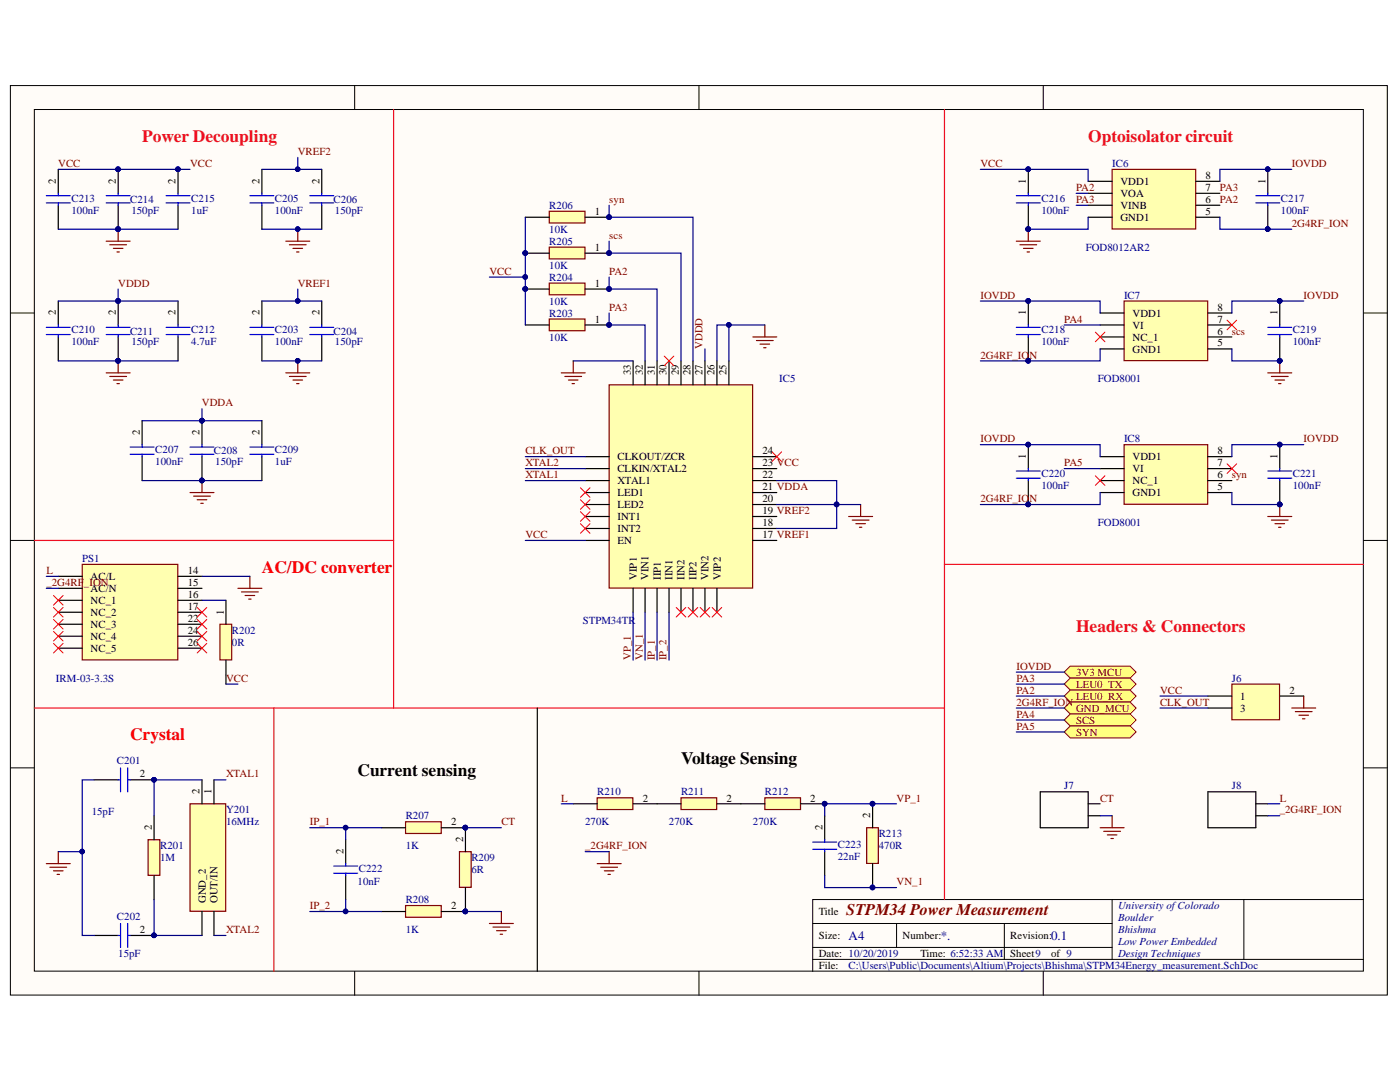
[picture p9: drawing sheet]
<svg xmlns="http://www.w3.org/2000/svg" width="279mm" height="216mm" viewBox="0 0 279 216" stroke-linecap="round" stroke-linejoin="round" font-family="sans-serif">
<defs><g id="words">
<g font-size="3.5" fill="#ee0e22">
<text x="28.4" y="28.3">Power Decoupling</text>
<text x="217.2" y="28.3">Optoisolator circuit</text>
<text x="214.8" y="126.2">Headers &amp; Connectors</text>
</g>
<g font-size="3.5" fill="#f00">
<text x="52.3" y="114.3">AC/DC converter</text>
<text x="26" y="147.7">Crystal</text>
</g>
<g font-size="3.5">
<text x="71.4" y="154.9">Current sensing</text>
<text x="135.9" y="152.5">Voltage Sensing</text>
</g>
<text font-size="3.3" fill="#800000" x="168.9" y="182.6">STPM34 Power Measurement</text>
<g font-size="2.6" fill="#000080">
<text x="169.4" y="187.5">A4</text>
<text x="187.8" y="187.5">*.</text>
<text x="209.8" y="187.5">0.1</text>
</g>
<g font-size="2.2" fill="#800000">
<text x="11.6" y="33.3">VCC</text>
<text x="37.9" y="33.3">VCC</text>
<text x="59.4" y="30.9">VREF2</text>
<text x="195.7" y="33.3">VCC</text>
<text x="257.8" y="33.3">IOVDD</text>
<text x="121.6" y="40.5">syn</text>
<text x="214.8" y="40.5">PA3</text>
<text x="214.8" y="38.1">PA2</text>
<text x="243.5" y="38.1">PA3</text>
<text x="243.5" y="40.5">PA2</text>
<text x="121.6" y="47.7">scs</text>
<text x="257.8" y="45.3">2G4RF_ION</text>
<text x="23.6" y="57.2">VDDD</text>
<text x="59.4" y="57.2">VREF1</text>
<text x="97.7" y="54.8">VCC</text>
<text x="121.6" y="54.8">PA2</text>
<text x="195.7" y="59.6">IOVDD</text>
<text x="260.2" y="59.6">IOVDD</text>
<text x="121.6" y="62">PA3</text>
<text x="212.4" y="64.4">PA4</text>
<text x="140.2" y="69.6" transform="rotate(-90 140.2 69.6)">VDDD</text>
<text x="195.7" y="71.5">2G4RF_ION</text>
<text x="245.8" y="66.8">scs</text>
<text x="40.3" y="81.1">VDDA</text>
<text x="195.7" y="88.3">IOVDD</text>
<text x="260.2" y="88.3">IOVDD</text>
<text x="104.8" y="95.4">XTAL1</text>
<text x="104.8" y="93.1">XTAL2</text>
<text x="104.8" y="90.6">CLK_OUT</text>
<text x="212.4" y="93.1">PA5</text>
<text x="245.8" y="95.4">syn</text>
<text x="195.7" y="100.2">2G4RF_ION</text>
<text x="104.8" y="107.4">VCC</text>
<text x="9.3" y="114.5">L</text>
<text x="9.3" y="116.9">_2G4RF_ION</text>
<text x="125.9" y="131.7" transform="rotate(-90 125.9 131.7)">VP_1</text>
<text x="128.3" y="131.7" transform="rotate(-90 128.3 131.7)">VN_1</text>
<text x="130.7" y="131.7" transform="rotate(-90 130.7 131.7)">IP_1</text>
<text x="133" y="131.7" transform="rotate(-90 133 131.7)">IP_2</text>
<text x="45.1" y="136">VCC</text>
<text x="202.8" y="133.7">IOVDD</text>
<text x="202.8" y="136">PA3</text>
<text x="214.8" y="134.8">3V3 MCU</text>
<text x="214.8" y="137.2">LEU0_TX</text>
<text x="202.8" y="138.4">PA2</text>
<text x="202.8" y="140.8">2G4RF_ION</text>
<text x="202.8" y="143.2">PA4</text>
<text x="214.8" y="139.6">LEU0_RX</text>
<text x="214.8" y="142">GND_MCU</text>
<text x="231.5" y="138.4">VCC</text>
<text x="231.5" y="140.8">CLK_OUT</text>
<text x="202.8" y="145.6">PA5</text>
<text x="214.8" y="144.4">SCS</text>
<text x="214.8" y="146.8">SYN</text>
<text x="45.1" y="155.1">XTAL1</text>
<text x="112" y="159.9">L</text>
<text x="178.9" y="159.9">VP_1</text>
<text x="219.5" y="159.9">CT</text>
<text x="255.4" y="159.9">L</text>
<text x="61.8" y="164.7">IP_1</text>
<text x="100.1" y="164.7">CT</text>
<text x="255.4" y="162.3">_2G4RF_ION</text>
<text x="116.8" y="169.5">_2G4RF_ION</text>
<text x="178.9" y="176.6">VN_1</text>
<text x="61.8" y="181.4">IP_2</text>
<text x="45.1" y="186.2">XTAL2</text>
</g>
<g font-size="2.2" fill="#000080">
<text x="222" y="33.3">IC6</text>
<text x="14.2" y="40.2">C213</text>
<text x="26" y="40.5">C214</text>
<text x="38.2" y="40.2">C215</text>
<text x="54.9" y="40.2">C205</text>
<text x="66.6" y="40.5">C206</text>
<text x="109.6" y="41.7">R206</text>
<text x="207.8" y="40.2">C216</text>
<text x="255.6" y="40.2">C217</text>
<text x="14.2" y="42.6">100nF</text>
<text x="26.2" y="42.6">150pF</text>
<text x="38.2" y="42.6">1uF</text>
<text x="54.9" y="42.6">100nF</text>
<text x="66.8" y="42.6">150pF</text>
<text x="109.6" y="46.4">10K</text>
<text x="207.8" y="42.6">100nF</text>
<text x="255.6" y="42.6">100nF</text>
<text x="109.6" y="53.6">10K</text>
<text x="109.6" y="48.9">R205</text>
<text x="216.7" y="50">FOD8012AR2</text>
<text x="109.6" y="56">R204</text>
<text x="224.3" y="59.6">IC7</text>
<text x="109.6" y="63.2">R203</text>
<text x="109.6" y="60.8">10K</text>
<text x="14.2" y="68.9">100nF</text>
<text x="14.2" y="66.5">C210</text>
<text x="26" y="66.8">C211</text>
<text x="26.2" y="68.9">150pF</text>
<text x="38.2" y="68.9">4.7uF</text>
<text x="38.2" y="66.5">C212</text>
<text x="54.9" y="68.9">100nF</text>
<text x="54.9" y="66.5">C203</text>
<text x="66.6" y="66.8">C204</text>
<text x="66.8" y="68.9">150pF</text>
<text x="109.6" y="68">10K</text>
<text x="207.8" y="68.9">100nF</text>
<text x="207.8" y="66.5">C218</text>
<text x="258" y="68.9">100nF</text>
<text x="258" y="66.5">C219</text>
<text x="155.5" y="76.3">IC5</text>
<text x="219.1" y="76.3">FOD8001</text>
<text x="224.3" y="88.3">IC8</text>
<text x="31" y="92.8">100nF</text>
<text x="31" y="90.4">C207</text>
<text x="42.7" y="90.6">C208</text>
<text x="43" y="92.8">150pF</text>
<text x="54.9" y="92.8">1uF</text>
<text x="54.9" y="90.4">C209</text>
<text x="207.8" y="95.2">C220</text>
<text x="258" y="95.2">C221</text>
<text x="207.8" y="97.6">100nF</text>
<text x="258" y="97.6">100nF</text>
<text x="219.1" y="105">FOD8001</text>
<text x="16.4" y="112.2">PS1</text>
<text x="116.3" y="124.6">STPM34TR</text>
<text x="46.3" y="128.9">0R</text>
<text x="46.3" y="126.5">R202</text>
<text x="11.2" y="136">IRM-03-3.3S</text>
<text x="245.8" y="136">J6</text>
<text x="23.3" y="152.5">C201</text>
<text x="119.2" y="158.7">R210</text>
<text x="135.9" y="158.7">R211</text>
<text x="152.6" y="158.7">R212</text>
<text x="212.4" y="157.5">J7</text>
<text x="245.8" y="157.5">J8</text>
<text x="18.3" y="162.6">15pF</text>
<text x="45.1" y="164.7">16MHz</text>
<text x="45.1" y="162.3">Y201</text>
<text x="81" y="163.5">R207</text>
<text x="116.8" y="164.7">270K</text>
<text x="133.5" y="164.7">270K</text>
<text x="150.3" y="164.7">270K</text>
<text x="175.4" y="167.1">R213</text>
<text x="32" y="171.9">1M</text>
<text x="32" y="169.5">R201</text>
<text x="81" y="169.5">1K</text>
<text x="94.1" y="171.9">R209</text>
<text x="167.2" y="171.6">22nF</text>
<text x="167.2" y="169.2">C223</text>
<text x="175.4" y="169.5">470R</text>
<text x="71.4" y="176.6">10nF</text>
<text x="71.6" y="174">C222</text>
<text x="94.1" y="174.3">6R</text>
<text x="23.3" y="183.6">C202</text>
<text x="81" y="180.2">R208</text>
<text x="223.1" y="181.4">University of Colorado</text>
<text x="223.1" y="183.8">Boulder</text>
<text x="23.6" y="191">15pF</text>
<text x="81" y="186.2">1K</text>
<text x="223.1" y="186.2">Bhishma</text>
<text x="223.1" y="188.6">Low Power Embedded</text>
<text x="223.1" y="191">Design Techniques</text>
<text x="169.4" y="193.4">C:\Users\Public\Documents\Altium\Projects\Bhishma\STPM34Energy_measurement.SchDoc</text>
</g>
<g font-size="2.2">
<text x="240.6" y="35.7">8</text>
<text x="11.2" y="36.6" transform="rotate(-90 11.2 36.6)">2</text>
<text x="23.1" y="36.6" transform="rotate(-90 23.1 36.6)">2</text>
<text x="35" y="36.6" transform="rotate(-90 35 36.6)">2</text>
<text x="51.8" y="36.6" transform="rotate(-90 51.8 36.6)">2</text>
<text x="63.8" y="36.6" transform="rotate(-90 63.8 36.6)">2</text>
<text x="204.7" y="36.6" transform="rotate(-90 204.7 36.6)">1</text>
<text x="223.6" y="36.9">VDD1</text>
<text x="223.6" y="39.3">VOA</text>
<text x="223.6" y="41.7">VINB</text>
<text x="240.6" y="38.1">7</text>
<text x="240.6" y="40.5">6</text>
<text x="252.6" y="36.6" transform="rotate(-90 252.6 36.6)">1</text>
<text x="118.7" y="42.9">1</text>
<text x="223.6" y="44.1">GND1</text>
<text x="240.6" y="42.9">5</text>
<text x="118.7" y="50">1</text>
<text x="118.7" y="57.2">1</text>
<text x="11.2" y="62.9" transform="rotate(-90 11.2 62.9)">2</text>
<text x="23.1" y="62.9" transform="rotate(-90 23.1 62.9)">2</text>
<text x="35" y="62.9" transform="rotate(-90 35 62.9)">2</text>
<text x="51.8" y="62.9" transform="rotate(-90 51.8 62.9)">2</text>
<text x="63.8" y="62.9" transform="rotate(-90 63.8 62.9)">2</text>
<text x="118.7" y="64.4">1</text>
<text x="204.7" y="62.9" transform="rotate(-90 204.7 62.9)">1</text>
<text x="226" y="63.2">VDD1</text>
<text x="226" y="65.6">VI</text>
<text x="243" y="62">8</text>
<text x="243" y="64.4">7</text>
<text x="254.9" y="62.9" transform="rotate(-90 254.9 62.9)">1</text>
<text x="226" y="68">NC_1</text>
<text x="226" y="70.4">GND1</text>
<text x="243" y="66.8">6</text>
<text x="243" y="69.1">5</text>
<text x="125.9" y="74.9" transform="rotate(-90 125.9 74.9)">33</text>
<text x="128.3" y="74.9" transform="rotate(-90 128.3 74.9)">32</text>
<text x="130.7" y="74.9" transform="rotate(-90 130.7 74.9)">31</text>
<text x="133" y="74.9" transform="rotate(-90 133 74.9)">30</text>
<text x="135.5" y="74.9" transform="rotate(-90 135.5 74.9)">29</text>
<text x="137.8" y="74.9" transform="rotate(-90 137.8 74.9)">28</text>
<text x="140.2" y="74.9" transform="rotate(-90 140.2 74.9)">27</text>
<text x="142.6" y="74.9" transform="rotate(-90 142.6 74.9)">26</text>
<text x="145" y="74.9" transform="rotate(-90 145 74.9)">25</text>
<text x="27.9" y="86.8" transform="rotate(-90 27.9 86.8)">2</text>
<text x="39.8" y="86.8" transform="rotate(-90 39.8 86.8)">2</text>
<text x="51.8" y="86.8" transform="rotate(-90 51.8 86.8)">2</text>
<text x="123.2" y="91.8">CLKOUT/ZCR</text>
<text x="123.2" y="94.2">CLKIN/XTAL2</text>
<text x="152.2" y="90.6">24</text>
<text x="152.2" y="93.1">23 VCC</text>
<text x="152.2" y="95.4">22</text>
<text x="204.7" y="91.6" transform="rotate(-90 204.7 91.6)">1</text>
<text x="226" y="91.8">VDD1</text>
<text x="226" y="94.2">VI</text>
<text x="243" y="90.6">8</text>
<text x="243" y="93.1">7</text>
<text x="243" y="95.4">6</text>
<text x="254.9" y="91.6" transform="rotate(-90 254.9 91.6)">1</text>
<text x="123.2" y="96.6">XTAL1</text>
<text x="123.2" y="99">LED1</text>
<text x="123.2" y="101.4">LED2</text>
<text x="152.2" y="97.8">21 VDDA</text>
<text x="152.2" y="100.2">20</text>
<text x="226" y="96.6">NC_1</text>
<text x="226" y="99">GND1</text>
<text x="243" y="97.8">5</text>
<text x="123.2" y="103.8">INT1</text>
<text x="123.2" y="106.2">INT2</text>
<text x="152.2" y="102.6">19 VREF2</text>
<text x="152.2" y="105">18</text>
<text x="152.2" y="107.4">17 VREF1</text>
<text x="123.2" y="108.6">EN</text>
<text x="18.1" y="115.7">AC/L</text>
<text x="18.1" y="118.1">AC/N</text>
<text x="37.5" y="114.5">14</text>
<text x="37.5" y="116.9">15</text>
<text x="37.5" y="119.3">16</text>
<text x="127.1" y="115.7" transform="rotate(-90 127.1 115.7)">VIP1</text>
<text x="129.5" y="115.7" transform="rotate(-90 129.5 115.7)">VIN1</text>
<text x="131.9" y="115.7" transform="rotate(-90 131.9 115.7)">IIP1</text>
<text x="134.2" y="115.7" transform="rotate(-90 134.2 115.7)">IIN1</text>
<text x="136.6" y="115.7" transform="rotate(-90 136.6 115.7)">IIN2</text>
<text x="139" y="115.7" transform="rotate(-90 139 115.7)">IIP2</text>
<text x="141.4" y="115.7" transform="rotate(-90 141.4 115.7)">VIN2</text>
<text x="143.8" y="115.7" transform="rotate(-90 143.8 115.7)">VIP2</text>
<text x="18.1" y="120.5">NC_1</text>
<text x="18.1" y="122.9">NC_2</text>
<text x="18.1" y="125.3">NC_3</text>
<text x="37.5" y="121.7">17</text>
<text x="37.5" y="124.1">22</text>
<text x="44.6" y="122.6" transform="rotate(-90 44.6 122.6)">1</text>
<text x="18.1" y="127.7">NC_4</text>
<text x="18.1" y="130.1">NC_5</text>
<text x="37.5" y="126.5">24</text>
<text x="37.5" y="128.9">26</text>
<text x="247.5" y="139.6">1</text>
<text x="247.5" y="142">3</text>
<text x="257.3" y="138.4">2</text>
<text x="27.9" y="155.1">2</text>
<text x="39.8" y="158.5" transform="rotate(-90 39.8 158.5)">2</text>
<text x="42.2" y="158.5" transform="rotate(-90 42.2 158.5)">1</text>
<text x="128.3" y="159.9">2</text>
<text x="145" y="159.9">2</text>
<text x="161.7" y="159.9">2</text>
<text x="30.3" y="165.6" transform="rotate(-90 30.3 165.6)">2</text>
<text x="90" y="164.7">2</text>
<text x="164.1" y="165.6" transform="rotate(-90 164.1 165.6)">2</text>
<text x="173.7" y="163.2" transform="rotate(-90 173.7 163.2)">2</text>
<text x="68.5" y="170.4" transform="rotate(-90 68.5 170.4)">2</text>
<text x="92.4" y="168" transform="rotate(-90 92.4 168)">2</text>
<text x="41.1" y="180.2" transform="rotate(-90 41.1 180.2)">GND_2</text>
<text x="43.4" y="180.2" transform="rotate(-90 43.4 180.2)">OUT/IN</text>
<text x="90" y="181.4">2</text>
<text x="163.4" y="182.6">Title</text>
<text x="27.9" y="186.2">2</text>
<text x="163.4" y="187.4">Size:</text>
<text x="163.4" y="191">Date: 10/20/2019</text>
<text x="180.1" y="187.4">Number:</text>
<text x="183.7" y="191">Time: 6:52:33 AM</text>
<text x="201.6" y="187.4">Revision:</text>
<text x="201.6" y="191">Sheet9</text>
<text x="209.8" y="191">of 9</text>
<text x="163.4" y="193.4">File:</text>
</g>
</g></defs>
<g fill="#fffcf8" stroke="#000" stroke-width=".2">
<path d="M2.1 17.1h274.8v181.5h-274.8z"/>
<path d="M6.9 21.9h265.2v171.9h-265.2z"/>
</g>
<g fill="none" stroke="#000" stroke-width=".2">
<path d="M70.8 17.1v4.8M139.5 17.1v4.8M208.2 17.1v4.8M2.1 62.5h4.8M272.1 62.5h4.8M2.1 107.8h4.8M272.1 107.8h4.8M2.1 153.2h4.8M272.1 153.2h4.8M221.9 179.5v11.9M248.2 179.5h-86v14.3M272.1 179.5h-23.9v11.9"/>
<path d="M70.8 193.8v4.8M139.5 193.8v4.8M162.2 184.3h59.7M162.2 191.4h109.9M162.2 189h59.7M178.9 184.3v4.7M200.4 184.3v7.1M208.2 193.8v4.8"/>
</g>
<path d="M121.6 76.8h28.6v40.5h-28.6z" fill="#ffffb0" stroke="#800000" stroke-width=".24"/>
<g fill="none" stroke="#000" stroke-width=".24">
<path d="M126.3 72v4.8M128.7 72v4.8M131.1 72v4.8M133.5 72v4.8M135.9 72v4.8M138.3 72v4.8M140.7 72v4.8M143.1 72v4.8M145.5 72v4.8M116.8 91.1h4.8M116.8 93.5h4.8M116.8 95.9h4.8"/>
<path d="M116.8 98.3h4.8M150.2 91.1h4.8M150.2 93.5h4.8M150.2 95.9h4.8M150.2 98.3h4.8M116.8 100.7h4.8M116.8 103.1h4.8M116.8 105.5h4.8M116.8 107.8h4.8M126.3 117.4v4.8M128.7 117.4v4.8M131.1 117.4v4.8"/>
<path d="M133.5 117.4v4.8M135.9 117.4v4.8M138.3 117.4v4.8M140.7 117.4v4.8M143.1 117.4v4.8M150.2 100.7h4.8M150.2 103.1h4.8M150.2 105.5h4.8M150.2 107.8h4.8"/>
</g>
<path d="M37.9 160.4h7.1v21.4h-7.1z" fill="#ffffb0" stroke="#800000" stroke-width=".24"/>
<path d="M40.3 155.6v4.8M42.7 155.6v4.8M40.3 181.9v4.8M42.7 181.9v4.8" fill="none" stroke="#000" stroke-width=".24"/>
<path d="M29.6 167.6h2.3v7.1h-2.3z" fill="#ffffb0" stroke="#800000" stroke-width=".24"/>
<path d="M18.8 155.6h4.8M26 155.6h4.8M30.8 162.8v4.8M30.8 174.7v4.8M18.8 186.7h4.8M26 186.7h4.8" fill="none" stroke="#000" stroke-width=".24"/>
<g fill="#000080" stroke="#000080" stroke-width=".2">
<circle cx="30.7" cy="155.6" r=".45"/>
<circle cx="30.7" cy="186.6" r=".45"/>
</g>
<path d="M23.6 155.6h.5M24.1 153.2v4.8M25.5 153.2v4.8M25.5 155.6h.5M23.6 186.7h.5M24.1 184.3v4.7M25.5 184.3v4.7M25.5 186.7h.5" fill="none" stroke="#00f" stroke-width=".24"/>
<path d="M9.2 172.3h4.8M10 173h3.3M10.7 173.8h1.9M11.4 174.5h.5M11.6 169.9v2.4" fill="none" stroke="#800000" stroke-width=".24"/>
<path d="M221.9 33.8h16.7v11.9h-16.7z" fill="#ffffb0" stroke="#800000" stroke-width=".24"/>
<path d="M205.2 33.8v4.8M217.2 36.2h4.7M217.2 38.6h4.7M238.7 36.2h4.8M238.7 38.6h4.8M253 33.8v4.8M205.2 41v4.7M217.2 41h4.7M217.2 43.3h4.7M238.7 41h4.8M238.7 43.3h4.8M253 41v4.7" fill="none" stroke="#000" stroke-width=".24"/>
<g fill="#000080" stroke="#000080" stroke-width=".2">
<circle cx="205.2" cy="33.8" r=".45"/>
<circle cx="205.2" cy="45.7" r=".45"/>
<circle cx="253" cy="33.8" r=".45"/>
<circle cx="253" cy="45.7" r=".45"/>
</g>
<path d="M202.8 39h4.8M205.2 38.6v.4M250.6 39h4.8M253 38.6v.4M202.8 40.5h4.8M205.2 40.5v.5M250.6 40.5h4.8M253 40.5v.5" fill="none" stroke="#00f" stroke-width=".24"/>
<path d="M16.4 112.6h19.1v19.1h-19.1z" fill="#ffffb0" stroke="#800000" stroke-width=".24"/>
<g fill="none" stroke="#000" stroke-width=".24">
<path d="M11.6 115h4.8M11.6 117.4h4.8M11.6 119.8h4.8M35.5 115h4.8M35.5 117.4h4.8M35.5 119.8h4.8M11.6 122.2h4.8M11.6 124.6h4.8M11.6 126.9h4.8M11.6 129.3h4.8M35.5 122.2h4.8M35.5 124.6h4.8"/>
<path d="M35.5 126.9h4.8M35.5 129.3h4.8"/>
</g>
<g fill="#ffff80" stroke="#800000" stroke-width=".2">
<path d="M212.4 134.1l1.2-1.2h11.9l1.2 1.2-1.2 1.2h-11.9z" fill-rule="evenodd"/>
<path d="M212.4 136.5l1.2-1.2h11.9l1.2 1.2-1.2 1.2h-11.9z" fill-rule="evenodd"/>
<path d="M212.4 138.9l1.2-1.2h11.9l1.2 1.2-1.2 1.2h-11.9z" fill-rule="evenodd"/>
<path d="M212.4 141.3l1.2-1.2h11.9l1.2 1.2-1.2 1.2h-11.9z" fill-rule="evenodd"/>
</g>
<path d="M224.3 60.1h16.7v11.9h-16.7z" fill="#ffffb0" stroke="#800000" stroke-width=".24"/>
<g fill="none" stroke="#000" stroke-width=".24">
<path d="M11.6 33.8v4.8M23.6 33.8v4.8M35.5 33.8v4.8M52.3 33.8v4.8M64.2 33.8v4.8M11.6 41v4.7M23.6 41v4.7M35.5 41v4.7M52.3 41v4.7M64.2 41v4.7M11.6 60.1v4.7M11.6 67.2v4.8"/>
<path d="M23.6 60.1v4.7M23.6 67.2v4.8M35.5 60.1v4.7M35.5 67.2v4.8M52.3 60.1v4.7M52.3 67.2v4.8M64.2 60.1v4.7M64.2 67.2v4.8M219.6 62.5h4.7M219.6 64.8h4.7M219.6 67.2h4.7M219.6 69.6h4.7"/>
<path d="M241.1 62.5h4.7M241.1 64.8h4.7M241.1 67.2h4.7M241.1 69.6h4.7M28.4 84v4.7M28.4 91.1v4.8M40.3 84v4.7M40.3 91.1v4.8M52.3 84v4.7M52.3 91.1v4.8"/>
</g>
<g fill="none" stroke="#00f" stroke-width=".24">
<path d="M9.2 39h4.8M11.6 38.6v.4M21.2 39h4.8M23.6 38.6v.4M33.1 39h4.8M35.5 38.6v.4M49.9 39h4.8M52.3 38.6v.4M61.8 39h4.8M64.2 38.6v.4M9.2 40.5h4.8M11.6 40.5v.5"/>
<path d="M21.2 40.5h4.8M23.6 40.5v.5M33.1 40.5h4.8M35.5 40.5v.5M49.9 40.5h4.8M52.3 40.5v.5M61.8 40.5h4.8M64.2 40.5v.5M9.2 66.8h4.8M9.2 65.3h4.8M11.6 64.8v.5M11.6 66.8v.4"/>
<path d="M21.2 66.8h4.8M21.2 65.3h4.8M23.6 64.8v.5M23.6 66.8v.4M33.1 66.8h4.8M33.1 65.3h4.8M35.5 64.8v.5M35.5 66.8v.4M49.9 66.8h4.8M49.9 65.3h4.8M52.3 64.8v.5M52.3 66.8v.4"/>
<path d="M61.8 66.8h4.8M61.8 65.3h4.8M64.2 64.8v.5M64.2 66.8v.4M26 90.6h4.8M26 89.2h4.8M28.4 88.7v.5M28.4 90.6v.5M37.9 90.6h4.8M37.9 89.2h4.8M40.3 88.7v.5M40.3 90.6v.5"/>
<path d="M49.9 90.6h4.8M49.9 89.2h4.8M52.3 88.7v.5M52.3 90.6v.5"/>
</g>
<g fill="none" stroke="#800000" stroke-width=".24">
<path d="M21.2 48.1h4.8M21.9 48.8h3.4M22.6 49.6h1.9M23.3 50.3h.5M23.6 45.7v2.4M57 48.1h4.8M57.8 48.8h3.3M58.5 49.6h1.9M59.2 50.3h.5M59.4 45.7v2.4M21.2 74.4h4.8M21.9 75.1h3.4"/>
<path d="M22.6 75.8h1.9M23.3 76.5h.5M23.6 72v2.4M57 74.4h4.8M57.8 75.1h3.3M58.5 75.8h1.9M59.2 76.5h.5M59.4 72v2.4M112 74.4h4.8M112.7 75.1h3.4M113.4 75.8h2M114.2 76.5h.4"/>
<path d="M114.4 72v2.4M150.2 67.2h4.8M151 68h3.3M151.7 68.7h1.9M152.4 69.4h.5M152.6 64.8v2.4M37.9 98.3h4.8M38.6 99h3.4M39.4 99.7h1.9M40.3 95.9v2.4M40.1 100.4h.4M169.4 103.1h4.7"/>
<path d="M170.1 103.8h3.3M170.8 104.5h1.9M171.5 105.2h.5M171.8 100.7v2.4"/>
</g>
<g fill="#000080" stroke="#000080" stroke-width=".2">
<circle cx="59.4" cy="72" r=".45"/>
<circle cx="59.4" cy="45.7" r=".45"/>
<circle cx="40.3" cy="95.9" r=".45"/>
<circle cx="40.3" cy="83.9" r=".45"/>
<circle cx="23.6" cy="72" r=".45"/>
<circle cx="23.6" cy="60" r=".45"/>
<circle cx="23.6" cy="45.7" r=".45"/>
<circle cx="23.6" cy="33.8" r=".45"/>
<circle cx="35.5" cy="33.8" r=".45"/>
</g>
<g fill="none" stroke="#f00" stroke-width=".2">
<path d="M132.6 71.1l1.9 1.9M134.5 71.1l-1.9 1.9M115.8 97.3l1.9 1.9M115.8 99.7l1.9 1.9M117.7 97.3l-1.9 1.9M117.7 99.7l-1.9 1.9M154.1 90.2l1.9 1.9M156 90.2l-1.9 1.9M115.8 102.1l1.9 1.9M115.8 104.5l1.9 1.9M117.7 102.1l-1.9 1.9M117.7 104.5l-1.9 1.9"/>
<path d="M135 121.2l1.9 1.9M136.9 121.2l-1.9 1.9M137.3 121.2l2 1.9M139.3 121.2l-2 1.9M139.7 121.2l1.9 1.9M141.6 121.2l-1.9 1.9M142.1 121.2l1.9 1.9M144 121.2l-1.9 1.9"/>
</g>
<g fill="#ffff80" stroke="#800000" stroke-width=".2">
<path d="M212.4 143.7l1.2-1.2h11.9l1.2 1.2-1.2 1.2h-11.9z" fill-rule="evenodd"/>
<path d="M212.4 146.1l1.2-1.2h11.9l1.2 1.2-1.2 1.1h-11.9z" fill-rule="evenodd"/>
</g>
<path d="M47.5 117.4h4.8M48.2 118.1h3.3M48.9 118.8h1.9M49.6 119.5h.5M49.9 115v2.4" fill="none" stroke="#800000" stroke-width=".24"/>
<g fill="none" stroke="#f00" stroke-width=".2">
<path d="M10.7 118.8l1.9 1.9M12.6 118.8l-1.9 1.9M10.7 121.2l1.9 1.9M10.7 123.6l1.9 1.9M10.7 126l1.9 1.9M10.7 128.4l1.9 1.9M12.6 121.2l-1.9 1.9M12.6 123.6l-1.9 1.9M12.6 126l-1.9 1.9M12.6 128.4l-1.9 1.9M39.4 128.4l1.9 1.9M39.4 126l1.9 1.9"/>
<path d="M39.4 123.6l1.9 1.9M39.4 121.2l1.9 1.9M41.3 128.4l-1.9 1.9M41.3 126l-1.9 1.9M41.3 123.6l-1.9 1.9M41.3 121.2l-1.9 1.9"/>
</g>
<path d="M43.9 124.6h2.3v7.1h-2.3z" fill="#ffffb0" stroke="#800000" stroke-width=".24"/>
<path d="M45.1 119.8v4.8M45.1 131.7v4.8" fill="none" stroke="#000" stroke-width=".24"/>
<path d="M202.8 48.1h4.8M203.5 48.8h3.4M204.3 49.6h1.9M205 50.3h.5M205.2 45.7v2.4" fill="none" stroke="#800000" stroke-width=".24"/>
<circle cx="205.2" cy="45.7" r=".45" fill="#000080" stroke="#000080" stroke-width=".2"/>
<path d="M109.6 63.7h7.1v2.3h-7.1z" fill="#ffffb0" stroke="#800000" stroke-width=".24"/>
<path d="M104.8 64.8h4.8M116.8 64.8h4.8" fill="none" stroke="#000" stroke-width=".24"/>
<circle cx="121.5" cy="64.8" r=".45" fill="#000080" stroke="#000080" stroke-width=".2"/>
<path d="M109.6 56.5h7.1v2.3h-7.1z" fill="#ffffb0" stroke="#800000" stroke-width=".24"/>
<path d="M104.8 57.7h4.8M116.8 57.7h4.8" fill="none" stroke="#000" stroke-width=".24"/>
<g fill="#000080" stroke="#000080" stroke-width=".2">
<circle cx="121.5" cy="57.7" r=".45"/>
<circle cx="104.8" cy="57.7" r=".45"/>
</g>
<path d="M109.6 49.3h7.1v2.4h-7.1z" fill="#ffffb0" stroke="#800000" stroke-width=".24"/>
<path d="M104.8 50.5h4.8M116.8 50.5h4.8" fill="none" stroke="#000" stroke-width=".24"/>
<g fill="#000080" stroke="#000080" stroke-width=".2">
<circle cx="121.5" cy="50.5" r=".45"/>
<circle cx="104.8" cy="50.5" r=".45"/>
</g>
<path d="M109.6 42.2h7.1v2.3h-7.1z" fill="#ffffb0" stroke="#800000" stroke-width=".24"/>
<path d="M104.8 43.3h4.8M116.8 43.3h4.8M205.2 60.1v4.7M205.2 67.2v4.8M255.4 60.1v4.7M255.4 67.2v4.8" fill="none" stroke="#000" stroke-width=".24"/>
<g fill="#000080" stroke="#000080" stroke-width=".2">
<circle cx="121.5" cy="43.3" r=".45"/>
<circle cx="255.4" cy="60" r=".45"/>
<circle cx="255.4" cy="72" r=".45"/>
<circle cx="205.2" cy="60" r=".45"/>
<circle cx="205.2" cy="72" r=".45"/>
</g>
<path d="M202.8 65.3h4.8M202.8 66.8h4.8M205.2 64.8v.5M205.2 66.8v.4M253 65.3h4.8M253 66.8h4.8M255.4 64.8v.5M255.4 66.8v.4" fill="none" stroke="#00f" stroke-width=".24"/>
<path d="M218.6 66.3l1.9 1.9M220.5 66.3l-1.9 1.9M244.9 63.9l1.9 1.9M246.8 63.9l-1.9 1.9" fill="none" stroke="#f00" stroke-width=".2"/>
<path d="M253 74.4h4.8M253.7 75.1h3.4M254.5 75.8h1.9M255.2 76.5h.4M255.4 72v2.4" fill="none" stroke="#800000" stroke-width=".24"/>
<path d="M224.3 88.7h16.7v11.9h-16.7z" fill="#ffffb0" stroke="#800000" stroke-width=".24"/>
<path d="M205.2 88.7v4.8M205.2 95.9v4.8M219.6 91.1h4.7M219.6 93.5h4.7M219.6 95.9h4.7M219.6 98.3h4.7M241.1 91.1h4.7M241.1 93.5h4.7M241.1 95.9h4.7M241.1 98.3h4.7M255.4 88.7v4.8M255.4 95.9v4.8" fill="none" stroke="#000" stroke-width=".24"/>
<g fill="#000080" stroke="#000080" stroke-width=".2">
<circle cx="255.4" cy="88.7" r=".45"/>
<circle cx="255.4" cy="100.6" r=".45"/>
<circle cx="205.2" cy="88.7" r=".45"/>
<circle cx="205.2" cy="100.6" r=".45"/>
</g>
<path d="M202.8 94h4.8M202.8 95.4h4.8M205.2 93.5v.5M205.2 95.4v.5M253 94h4.8M253 95.4h4.8M255.4 93.5v.5M255.4 95.4v.5" fill="none" stroke="#00f" stroke-width=".24"/>
<path d="M218.6 94.9l1.9 2M220.5 94.9l-1.9 2M244.9 92.6l1.9 1.9M246.8 92.6l-1.9 1.9" fill="none" stroke="#f00" stroke-width=".2"/>
<path d="M253 103.1h4.8M253.7 103.8h3.4M254.5 104.5h1.9M255.2 105.2h.4M255.4 100.7v2.4" fill="none" stroke="#800000" stroke-width=".24"/>
<path d="M245.8 136.5h9.6v7.1h-9.6z" fill="#ffffb0" stroke="#800000" stroke-width=".24"/>
<path d="M241.1 138.9h4.7M255.4 138.9h4.8M207.6 158h9.6v7.2h-9.6zM241.1 141.3h4.7M241.1 158h9.5v7.2h-9.5zM217.2 160.4h2.4M217.2 162.8h2.4M250.6 160.4h2.4M250.6 162.8h2.4" fill="none" stroke="#000" stroke-width=".24"/>
<path d="M260.2 138.9v2.4M257.8 141.3h4.8M258.5 142h3.4M259.2 142.7h1.9M259.9 143.4h.5M219.6 165.2h4.7M220.3 165.9h3.3M221 166.6h1.9M221.7 167.3h.5M221.9 162.8v2.4" fill="none" stroke="#800000" stroke-width=".24"/>
<path d="M78.5 21.9v85.9h-71.6M188.5 21.9v90.7h83.6M78.5 107.8v33.5h-23.8M188.5 112.6v66.9M6.9 141.3h47.8v52.5" fill="none" stroke="#ee0e22" stroke-width=".24"/>
<path d="M80.9 164h7.2v2.3h-7.2z" fill="#ffffb0" stroke="#800000" stroke-width=".24"/>
<path d="M76.2 165.2h4.7M88.1 165.2h4.8" fill="none" stroke="#000" stroke-width=".24"/>
<circle cx="92.9" cy="165.1" r=".45" fill="#000080" stroke="#000080" stroke-width=".2"/>
<path d="M80.9 180.7h7.2v2.3h-7.2z" fill="#ffffb0" stroke="#800000" stroke-width=".24"/>
<path d="M76.2 181.9h4.7M88.1 181.9h4.8" fill="none" stroke="#000" stroke-width=".24"/>
<circle cx="92.9" cy="181.9" r=".45" fill="#000080" stroke="#000080" stroke-width=".2"/>
<path d="M91.7 169.9h2.3v7.2h-2.3z" fill="#ffffb0" stroke="#800000" stroke-width=".24"/>
<path d="M69 167.6v4.7M69 174.7v4.8M92.9 165.2v4.7M92.9 177.1v4.8" fill="none" stroke="#000" stroke-width=".24"/>
<g fill="#000080" stroke="#000080" stroke-width=".2">
<circle cx="92.9" cy="181.9" r=".45"/>
<circle cx="92.9" cy="165.1" r=".45"/>
</g>
<path d="M66.6 174.2h4.8M66.6 172.8h4.8M69 172.3v.5M69 174.2v.5" fill="none" stroke="#00f" stroke-width=".24"/>
<path d="M97.7 184.3h4.7M98.4 185h3.3M99.1 185.7h1.9M99.8 186.4h.5M100.1 181.9v2.4" fill="none" stroke="#800000" stroke-width=".24"/>
<path d="M119.2 159.2h7.1v2.3h-7.1z" fill="#ffffb0" stroke="#800000" stroke-width=".24"/>
<path d="M114.4 160.4h4.8M126.3 160.4h4.8" fill="none" stroke="#000" stroke-width=".24"/>
<path d="M135.9 159.2h7.1v2.3h-7.1z" fill="#ffffb0" stroke="#800000" stroke-width=".24"/>
<path d="M131.1 160.4h4.8M143.1 160.4h4.8" fill="none" stroke="#000" stroke-width=".24"/>
<path d="M152.6 159.2h7.2v2.3h-7.2z" fill="#ffffb0" stroke="#800000" stroke-width=".24"/>
<path d="M147.9 160.4h4.7M159.8 160.4h4.8" fill="none" stroke="#000" stroke-width=".24"/>
<circle cx="164.6" cy="160.4" r=".45" fill="#000080" stroke="#000080" stroke-width=".2"/>
<path d="M173 165.2h2.3v7.1h-2.3z" fill="#ffffb0" stroke="#800000" stroke-width=".24"/>
<path d="M107.2 141.3v52.5M164.6 162.8v4.8M164.6 169.9v4.8M174.1 160.4v4.8M174.1 172.3v4.8" fill="none" stroke="#000" stroke-width=".24"/>
<g fill="#000080" stroke="#000080" stroke-width=".2">
<circle cx="174.1" cy="177.1" r=".45"/>
<circle cx="174.1" cy="160.4" r=".45"/>
<circle cx="167" cy="100.6" r=".45"/>
<circle cx="16.4" cy="169.9" r=".45"/>
<circle cx="30.7" cy="186.6" r=".45"/>
<circle cx="30.7" cy="155.6" r=".45"/>
<circle cx="59.4" cy="72" r=".45"/>
<circle cx="59.4" cy="60" r=".45"/>
<circle cx="59.4" cy="45.7" r=".45"/>
<circle cx="59.4" cy="33.8" r=".45"/>
<circle cx="40.3" cy="95.9" r=".45"/>
<circle cx="40.3" cy="83.9" r=".45"/>
<circle cx="23.6" cy="72" r=".45"/>
<circle cx="23.6" cy="60" r=".45"/>
<circle cx="23.6" cy="45.7" r=".45"/>
<circle cx="205.2" cy="45.7" r=".45"/>
<circle cx="23.6" cy="33.8" r=".45"/>
<circle cx="35.5" cy="33.8" r=".45"/>
<circle cx="205.2" cy="33.8" r=".45"/>
<circle cx="253" cy="33.8" r=".45"/>
<circle cx="253" cy="45.7" r=".45"/>
<circle cx="104.8" cy="55.3" r=".45"/>
<circle cx="104.8" cy="50.5" r=".45"/>
<circle cx="104.8" cy="57.7" r=".45"/>
<circle cx="121.5" cy="64.8" r=".45"/>
<circle cx="121.5" cy="57.7" r=".45"/>
<circle cx="121.5" cy="50.5" r=".45"/>
<circle cx="121.5" cy="43.3" r=".45"/>
<circle cx="255.4" cy="60" r=".45"/>
<circle cx="255.4" cy="72" r=".45"/>
<circle cx="205.2" cy="72" r=".45"/>
<circle cx="205.2" cy="60" r=".45"/>
<circle cx="255.4" cy="88.7" r=".45"/>
<circle cx="255.4" cy="100.6" r=".45"/>
<circle cx="205.2" cy="100.6" r=".45"/>
<circle cx="205.2" cy="88.7" r=".45"/>
<circle cx="145.4" cy="64.8" r=".45"/>
<circle cx="69" cy="165.1" r=".45"/>
<circle cx="69" cy="181.9" r=".45"/>
<circle cx="92.9" cy="165.1" r=".45"/>
<circle cx="92.9" cy="181.9" r=".45"/>
<circle cx="164.6" cy="160.4" r=".45"/>
</g>
<path d="M162.2 169.5h4.8M162.2 168h4.8M164.6 167.6v.4M164.6 169.5v.4" fill="none" stroke="#00f" stroke-width=".24"/>
<path d="M119.2 172.3h4.8M119.9 173h3.3M120.6 173.8h1.9M121.3 174.5h.5M121.6 169.9v2.4" fill="none" stroke="#800000" stroke-width=".24"/>
<path d="M78.5 141.3h110" fill="none" stroke="#ee0e22" stroke-width=".24"/>
<g fill="none" stroke="#000080" stroke-width=".24">
<path d="M11.6 33.8h26.3M52.3 33.8h11.9M59.4 31.4v2.4M195.7 33.8h21.5v2.4M214.8 38.6h2.4M257.8 33.8h-14.3v2.4M11.6 45.7h23.9M23.6 57.7v2.4M52.3 45.7h11.9M59.4 57.7v2.4M97.7 55.3h7.1M104.8 43.3v21.5"/>
<path d="M121.6 55.3v2.4h9.5v14.3M121.6 48.1v2.4h14.3v21.5M121.6 41v2.3h16.7v28.7M214.8 41h2.4M217.2 43.3v2.4h-12M243.5 43.3v2.4h14.3M11.6 72h23.9M11.6 60.1h23.9M52.3 72h11.9M52.3 60.1h11.9M114.4 72h11.9M121.6 62.5v2.3h7.1v7.2"/>
<path d="M140.7 69.6v2.4M145.5 64.8v7.2M152.6 64.8h-9.5v7.2M195.7 60.1h23.9v2.4M212.4 64.8h7.2M219.6 69.6v2.4h-23.9M245.8 69.6v2.4h9.6M260.2 60.1h-14.4v2.4M28.4 95.9h23.9M28.4 84h23.9M40.3 81.6v2.4M104.8 95.9h12"/>
<path d="M104.8 93.5h12M104.8 91.1h12M155 95.9h12v4.8h-12M195.7 88.7h23.9v2.4M212.4 93.5h7.2M219.6 98.3v2.4h-23.9M245.8 98.3v2.4h9.6M260.2 88.7h-14.4v2.4M9.2 115h2.4M9.2 117.4h2.4M40.3 115h9.6M40.3 119.8h4.8"/>
<path d="M104.8 107.8h12M171.8 100.7h-4.8v4.8h-12M45.1 136.5h2.4M126.3 122.2v9.5M128.7 122.2v9.5M131.1 122.2v9.5M133.5 122.2v9.5M202.8 134.1h9.6M202.8 136.5h9.6M202.8 138.9h9.6M231.5 138.9h9.6M18.8 155.6h-2.4v31.1h2.4"/>
<path d="M40.3 155.6h-9.5v7.2M42.7 155.6h2.4M202.8 141.3h9.6M202.8 143.7h9.6M202.8 146.1h9.6M231.5 141.3h9.6M11.6 169.9h4.8M30.8 179.5v7.2h9.5M61.8 165.2h7.2M69 179.5v2.4h7.2M76.2 165.2h-7.2v2.4M92.9 165.2h7.2"/>
<path d="M112 160.4h2.4M116.8 169.9h4.8M164.6 174.7v2.4h14.3M178.9 160.4h-14.3v2.4M219.6 162.8h2.3M253 162.8h2.4M253 160.4h2.4M42.7 186.7h2.4M61.8 181.9h7.2M92.9 181.9h7.2"/>
</g>
<use href="#words"/>
</svg>
